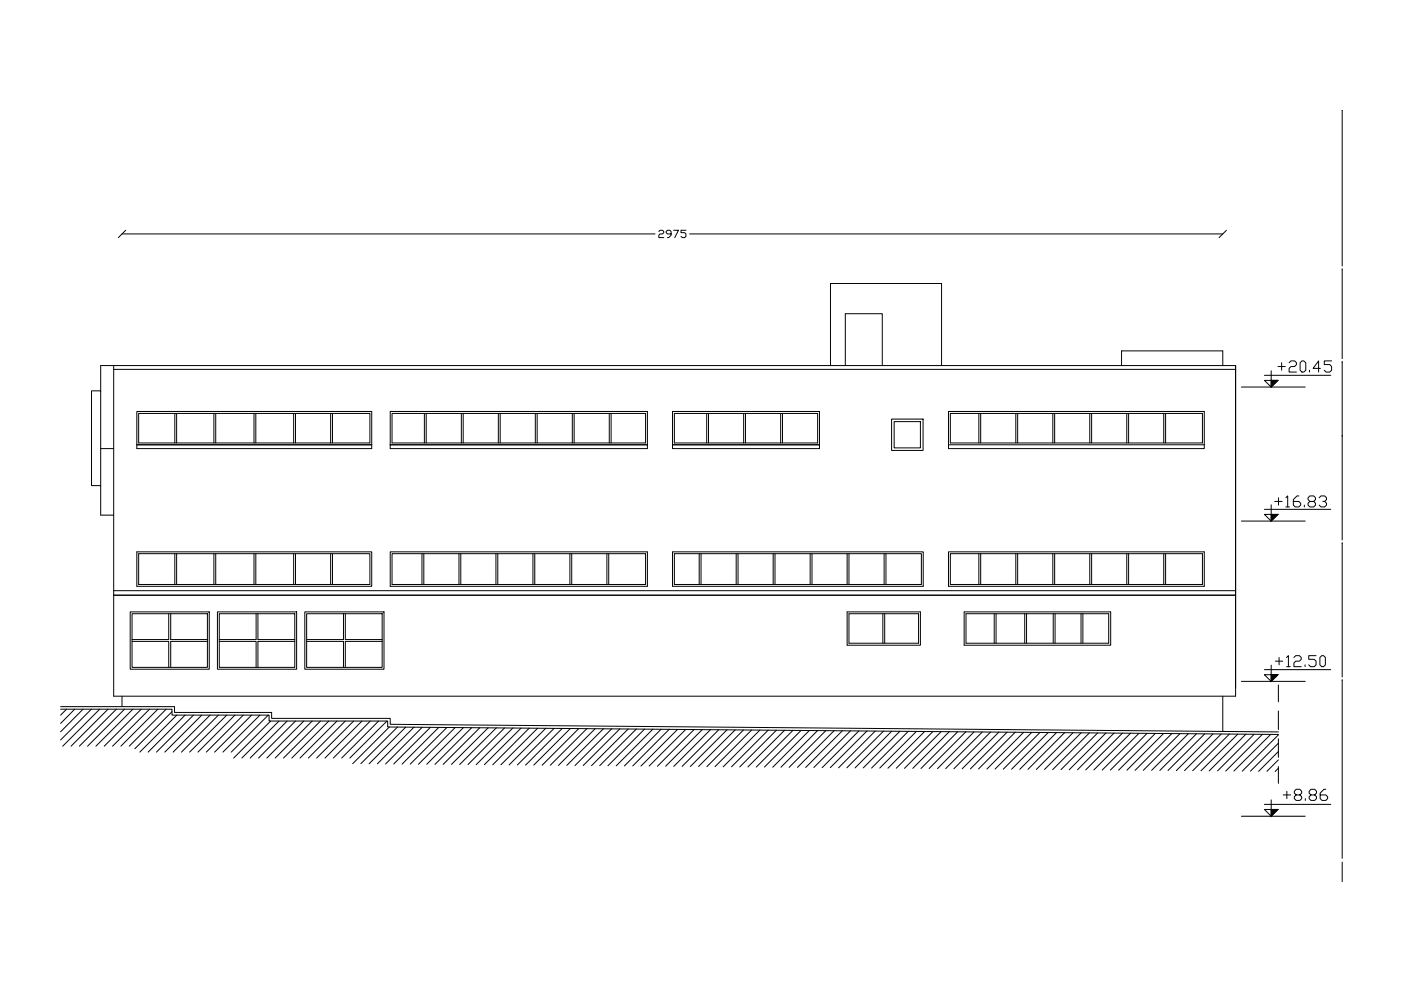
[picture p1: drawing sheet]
<svg xmlns="http://www.w3.org/2000/svg" width="420mm" height="297mm" viewBox="0 0 420 297" stroke-linecap="round" stroke-linejoin="round" font-family="sans-serif">
<!-- layer: PROJECTION -->
<path d="M34.1 110.7h336.5M249.1 109.6v-24.6h33.3v24.6M253.5 109.6v-15.6h11.1v15.6M336.4 109.6v-4.4h30.3v4.4M370.6 109.6v99.1h-336.5v-99.1h336.5v96.7M41 133.3h70.5v1.2h-70.5zM117 133.3h77.2v1.2h-77.2zM201.7 133.3h44.1v1.2h-44.1zM284.5 133.3h76.7v1.2h-76.7zM34.1 178.4h336.5M36.6 208.7v3.1M366.7 208.7v10.5" fill="none" stroke="#000" stroke-width=".3"/>
<!-- layer: windows -->
<g fill="none" stroke="#000" stroke-width=".3">
<path d="M34.1 109.6h-3.9v7.6M30.2 134.5h3.9M41 133.3v-10h70.5v10M41.6 123.9h69.3v8.9h-69.3zM52.4 123.9v8.9M53 123.9v8.9M64.1 123.9v8.9M64.7 123.9v8.9M76.2 123.9v8.9M76.7 123.9v8.9M88.1 123.9v8.9M88.6 123.9v8.9"/>
<path d="M99.2 123.9v8.9M99.7 123.9v8.9M117 123.3h77.2v10h-77.2zM117.6 123.9h76v8.9h-76zM127.3 123.9v8.9M127.8 123.9v8.9M138.4 123.9v8.9M138.9 123.9v8.9M149.5 123.9v8.9M150 123.9v8.9M160.5 123.9v8.9M161.1 123.9v8.9"/>
<path d="M171.6 123.9v8.9M172.2 123.9v8.9M182.7 123.9v8.9M183.3 123.9v8.9M201.7 123.3h44.1v10h-44.1zM202.2 123.9h43v8.9h-43zM211.9 123.9v8.9M212.5 123.9v8.9M223 123.9v8.9M223.6 123.9v8.9M234.1 123.9v8.9M234.7 123.9v8.9"/>
<path d="M267.4 125.6h9.4v9.4h-9.4zM268.2 126.4h7.8v7.9h-7.8zM284.5 133.3v-10h76.7v10M285 123.9h75.6v8.9h-75.6zM293.6 123.9v8.9M294.1 123.9v8.9M304.6 123.9v8.9M305.2 123.9v8.9M315.7 123.9v8.9M316.3 123.9v8.9M326.8 123.9v8.9M327.4 123.9v8.9"/>
<path d="M337.9 123.9v8.9M338.5 123.9v8.9M349 123.9v8.9M349.6 123.9v8.9M30.2 145.6h-2.8v-28.4h2.8v37.2h3.9M34.1 178.4h336.5M34.1 177.1h336.5M41 165.4h70.5v10.3h-70.5zM41.6 166h69.3v9.2h-69.3zM52.4 166v9.2M53 166v9.2M64.1 166v9.2"/>
<path d="M64.7 166v9.2M76.2 166v9.2M76.7 166v9.2M88.1 166v9.2M88.6 166v9.2M99.2 166v9.2M99.7 166v9.2M117 165.4h77.2v10.3h-77.2zM117.6 166h76v9.2h-76zM126.5 166v9.2M127.1 166v9.2M137.6 166v9.2"/>
<path d="M138.2 166v9.2M148.7 166v9.2M149.3 166v9.2M159.8 166v9.2M160.4 166v9.2M170.9 166v9.2M171.5 166v9.2M182 166v9.2M182.6 166v9.2M201.7 165.4h75.2v10.3h-75.2zM202.2 166h74.1v9.2h-74.1zM209.7 166v9.2"/>
<path d="M210.2 166v9.2M220.8 166v9.2M221.3 166v9.2M231.9 166v9.2M232.4 166v9.2M243 166v9.2M243.5 166v9.2M254.1 166v9.2M254.6 166v9.2M265.1 166v9.2M265.7 166v9.2M284.5 165.4h76.7v10.3h-76.7z"/>
<path d="M285 166h75.6v9.2h-75.6zM293.6 166v9.2M294.1 166v9.2M304.6 166v9.2M305.2 166v9.2M315.7 166v9.2M316.3 166v9.2M326.8 166v9.2M327.4 166v9.2M337.9 166v9.2M338.5 166v9.2M349 166v9.2"/>
<path d="M349.6 166v9.2M39 183.4h23.8v17.2h-23.8zM39.6 184h22.6v16h-22.6zM39.6 192.2h11v7.8M50.6 184v7.7h-11M51.2 184v7.7h11M62.2 192.2h-11v7.8M65.2 183.4h23.8v17.2h-23.8zM65.8 184h22.6v16h-22.6zM65.8 192.2h11v7.8M76.8 184v7.7h-11M77.4 184v7.7h11"/>
<path d="M88.4 192.2h-11v7.8M91.4 183.4h23.8v17.2h-23.8zM92 184h22.6v16h-22.6zM92 192.2h11v7.8M103 184v7.7h-11M103.6 184v7.7h11M114.6 192.2h-11v7.8M254.1 183.4h21.9v10h-21.9zM254.6 184h20.9v8.8h-20.9zM264.8 184v8.8M265.3 184v8.8M289.2 183.4h43.9v10h-43.9z"/>
<path d="M289.7 184h42.8v8.8h-42.8zM298.2 184v8.8M298.7 184v8.8M307.3 184v8.8M307.9 184v8.8M315.9 184v8.8M316.4 184v8.8M324.2 184v8.8M324.8 184v8.8M18.2 212.6h33.4v1.7h29.1v1.8h35.6v1.8l267.1 2.2M20 212.6l-1.8 1.7M22.4 212.6l-4.2 4.2"/>
<path d="M24.9 212.6l-6.7 6.7M27.4 212.6l-9.2 9.2M29.9 212.6l-11.1 11.1M32.4 212.6l-11.1 11.1M34.9 212.6l-11.1 11.1M37.4 212.6l-11.1 11.1M39.8 212.6l-11 11.1M42.3 212.6l-11 11.1M44.8 212.6l-11 11.1M47.3 212.6l-11 11.1M49.8 212.6l-11.1 11.1M51.6 213.3l-11.2 11.1"/>
<path d="M53 214.3l-11.1 11.1M55.5 214.3l-11.1 11.1M58 214.3l-11.1 11.1M60.5 214.3l-11.1 11.1M63 214.3l-11.1 11.1M65.5 214.3l-11.1 11.1M68 214.3l-11.1 11.1M70.5 214.3l-11.1 11.1M73 214.3l-11.1 11.1M75.5 214.3l-11.1 11.1M77.9 214.3l-11 11.1M80.4 214.3l-11 11.1"/>
<path d="M81.2 216.1l-11.1 11.1M83.7 216.1l-11.2 11.1M86.1 216.1l-11.1 11.1M88.6 216.1l-11.1 11.1M91.1 216.1l-11.1 11.1M93.6 216.1l-11.1 11.1M96.1 216.1l-11.1 11.1M98.6 216.1l-11.1 11.1M101.1 216.1l-11.1 11.1M103.6 216.1l-11.1 11.1M106.1 216.1l-11.1 11.1M108.6 216.1l-11.1 11.1"/>
<path d="M111.1 216.1l-11.1 11.1M113.6 216.1l-11.1 11.1M116 216.1l-11.1 11.1M116.8 217.9l-11 11M119.2 217.9l-11 11M121.7 217.9l-11 11.1M124.2 217.9l-11 11.1M126.6 218l-11 11M129.1 218l-11 11M131.6 218l-11 11M134 218l-11 11M136.5 218.1l-11 11"/>
<path d="M139 218.1l-11 11M141.4 218.1l-11 11M143.9 218.1l-11 11M146.4 218.2l-11 10.9M148.9 218.2l-11 11M151.3 218.2l-11 11M153.8 218.2l-11 11M156.3 218.2l-11 11M158.7 218.2l-10.9 11M161.2 218.3l-11 10.9M163.7 218.3l-11 11M166.2 218.3l-11 11"/>
<path d="M168.6 218.3l-11 11M171.1 218.3l-11 11M173.6 218.4l-11 11M176 218.4l-11 11M178.5 218.4l-11 11M181 218.4l-11 11M183.4 218.5l-11 11M185.9 218.5l-11 11M188.4 218.5l-11 11M190.9 218.5l-11.1 11M193.3 218.5l-11 11M195.8 218.5l-11 11"/>
<path d="M198.3 218.6l-11 11M200.7 218.6l-10.9 11M203.2 218.6l-11 11M205.7 218.6l-11 11M208.2 218.7l-11 11M210.6 218.7l-11 11M213.1 218.7l-11 11M215.6 218.7l-11 11M218 218.8l-11 11M220.5 218.8l-11 11M223 218.8l-11 11M225.4 218.8l-11 11"/>
<path d="M227.9 218.8l-11 11M230.4 218.8l-11 11M232.8 218.9l-11 11M235.3 218.9l-11 11M237.8 218.9l-11 11M240.3 218.9l-11.1 11M242.7 219l-11 11M245.2 219l-11 11M247.7 219l-11 11M250.2 219l-11 11M252.6 219l-11 11.1M255.1 219l-11 11.1"/>
<path d="M257.6 219.1l-11 11M260 219.1l-11 11M262.5 219.1l-11 11M265 219.1l-11 11M267.4 219.2l-11 11M269.9 219.2l-11 11M272.4 219.2l-11 11M274.8 219.2l-11 11M277.3 219.3l-11 11M279.8 219.3l-11 11M282.3 219.3l-11.1 11M284.7 219.3l-11 11"/>
<path d="M287.2 219.3l-11 11M289.7 219.3l-11 11M292.1 219.4l-11 11M294.6 219.4l-11 11M297.1 219.4l-11 11M299.6 219.4l-11 11M302 219.5l-11 11M304.5 219.5l-11 11M307 219.5l-11 11M309.4 219.5l-11 11M311.9 219.6l-11 11M314.4 219.6l-11 11"/>
<path d="M316.8 219.6l-11 11M319.3 219.6l-11 11M321.8 219.6l-11 11M324.2 219.6l-11 11M326.7 219.7l-11 11M329.2 219.7l-11 11M331.7 219.7l-11.1 11M334.1 219.7l-11 11M336.6 219.8l-11 11M339.1 219.8l-11 11M341.6 219.8l-11 11M344 219.8l-11 11"/>
<path d="M346.5 219.9l-11 11M349 219.9l-11 11M351.4 219.9l-11 11M353.9 219.9l-11 11M356.4 219.9l-11 11M358.8 219.9l-11 11M361.3 220l-11 10.9M363.8 220l-11 11M366.2 220l-11 11M368.7 220l-11 11M371.2 220.1l-11 10.9M373.6 220.1l-11 11"/>
<path d="M376.1 220.1l-11 11M378.6 220.1l-11 11M381.1 220.1l-11.1 11M383.4 220.3l-10.9 10.9M383.4 222.8l-8.4 8.4M383.4 225.3l-5.9 5.9M383.4 227.8l-3.4 3.4M383.4 230.3l-1 .9"/>
</g>
<!-- layer: AR-WALL -->
<path d="M18.2 211.8h34.1v1.7h29.2v1.8h35.5v1.8l266.4 2.3M383.4 205.3v5.1M383.4 213.1v5.6M383.4 221.5v5.5M383.4 229.8v5" fill="none" stroke="#000" stroke-width=".3"/>
<!-- layer: quotation -->
<path d="M36.6 70.1h159.8M197.6 69.4l.3-.4h.8l.4 .4v.3l-.4 .4h-.8l-.3 .4v.7h1.5M201.3 70.1h-1.1l-.4-.4v-.3l.4-.4h.7l.4 .4v1.1l-.8 .7h-.3M202 69h1.5l-1.1 2.2M205.7 69h-1.5v.7h1.1l.4 .4v.7l-.4 .4h-.7l-.4-.4M206.8 70.1h159.9" fill="none" stroke="#000" stroke-width=".3"/>
<!-- layer: 0 -->
<path d="M37.7 69l-2.2 2.2M367.8 69l-2.2 2.2" fill="none" stroke="#000" stroke-width=".3"/>
<!-- layer: FRAME 070 -->
<path d="M402.5 33.2h.1M402.5 33.2v46.5M402.5 80.9h.1M402.5 80.9v26.6M402.5 108.6h.1M402.5 108.6v53.3M402.5 130.8h.1M402.5 163h.1M402.5 163v39.9M402.5 204h.1M402.5 204v53.3M402.5 258.4v5.9" fill="none" stroke="#000" stroke-width=".3"/>
<!-- layer: hatch -->
<path d="M381.2 114h2.1l-2.1 2zM381.2 154.2h2.1l-2.1 2zM381.2 202.2h2.1l-2.1 2zM381.2 242.6h2.1l-2.1 2.1z" fill="#000" stroke="#000" stroke-width=".3"/>
<!-- layer: TEXT -->
<path d="M379.2 112.5h19.9M381.2 111.1v4.9l2.1-2h-4.1l2 2M379.2 154.2h4.1l-2.1 2zM379.2 152.7h19.9M381.2 151.3v4.9M381.2 199.4v4.8l2.1-2h-4.1l2 2M379.2 200.7h19.9M381.2 239.7v5M379.2 242.6h4.1l-2.1 2.1zM379.2 241.1h19.9" fill="none" stroke="#000" stroke-width=".3"/>
<!-- layer: 03 -->
<path d="M372.3 116h19.1M372.3 156.2h19.1M372.3 204.2h19.1M372.3 244.7h19.1" fill="none" stroke="#000" stroke-width=".3"/>
<!-- layer: TEXT-BUILD -->
<g fill="none" stroke="#000" stroke-width=".3">
<path d="M383.3 109.9h2.2M384.4 108.7v2.3M386.6 108.7l.6-.5h1.1l.5 .5v.6l-.5 .6h-1.1l-.6 .5v1.1h2.2M389.9 108.7l.6-.5h.5l.6 .5v2.3l-.6 .5h-.5l-.6-.5zM392.7 111v.5M396 110.4h-2.2l1.6-2.2v3.3M399.3 108.2h-2.2v1.1h1.7l.5 .6v1.1l-.5 .5h-1.1l-.6-.5M382.3 150.3h2.2M383.4 149.2v2.2M385.6 149.2l.6-.6v3.3M385.6 151.9h1.1M389.5 148.6h-.5l-1.1 1.1v1.7l.5 .5h1.1l.6-.5v-.6l-.6-.5h-1.6"/>
<path d="M391.2 151.4v.5M392.8 150.3l-.5-.6v-.5l.5-.6h1.2l.5 .6v.5l-.5 .6h-1.2l-.5 .5v.6l.5 .5h1.2l.5-.5v-.6l-.5-.5M395.6 149.2l.6-.6h1.1l.5 .6v.5l-.5 .6h-.6M397.3 150.3l.5 .5v.6l-.5 .5h-1.1l-.6-.5M382.5 198.2h2.2M383.6 197.1v2.2M385.8 197.1l.6-.6v3.3M385.8 199.8h1.1M388 197.1l.6-.6h1.1l.5 .6v.5l-.5 .6h-1.1l-.6 .5v1.1h2.2M391.4 199.3v.5M394.7 196.5h-2.2v1.1h1.6l.6 .6v1.1l-.6 .5h-1.1l-.5-.5M395.8 197.1l.6-.6h.5l.6 .6v2.2l-.6 .5h-.5l-.6-.5z"/>
<path d="M384.8 238.3h2.3M385.9 237.2v2.2M388.7 238.3l-.5-.6v-.5l.5-.6h1.1l.6 .6v.5l-.6 .6h-1.1l-.5 .5v.6l.5 .5h1.1l.6-.5v-.6l-.6-.5M391.5 239.4v.5M393.2 238.3l-.6-.6v-.5l.6-.6h1.1l.5 .6v.5l-.5 .6h-1.1l-.6 .5v.6l.6 .5h1.1l.5-.5v-.6l-.5-.5M397.6 236.6h-.5l-1.2 1.1v1.7l.6 .5h1.1l.6-.5v-.6l-.6-.5h-1.7"/>
</g>
</svg>
